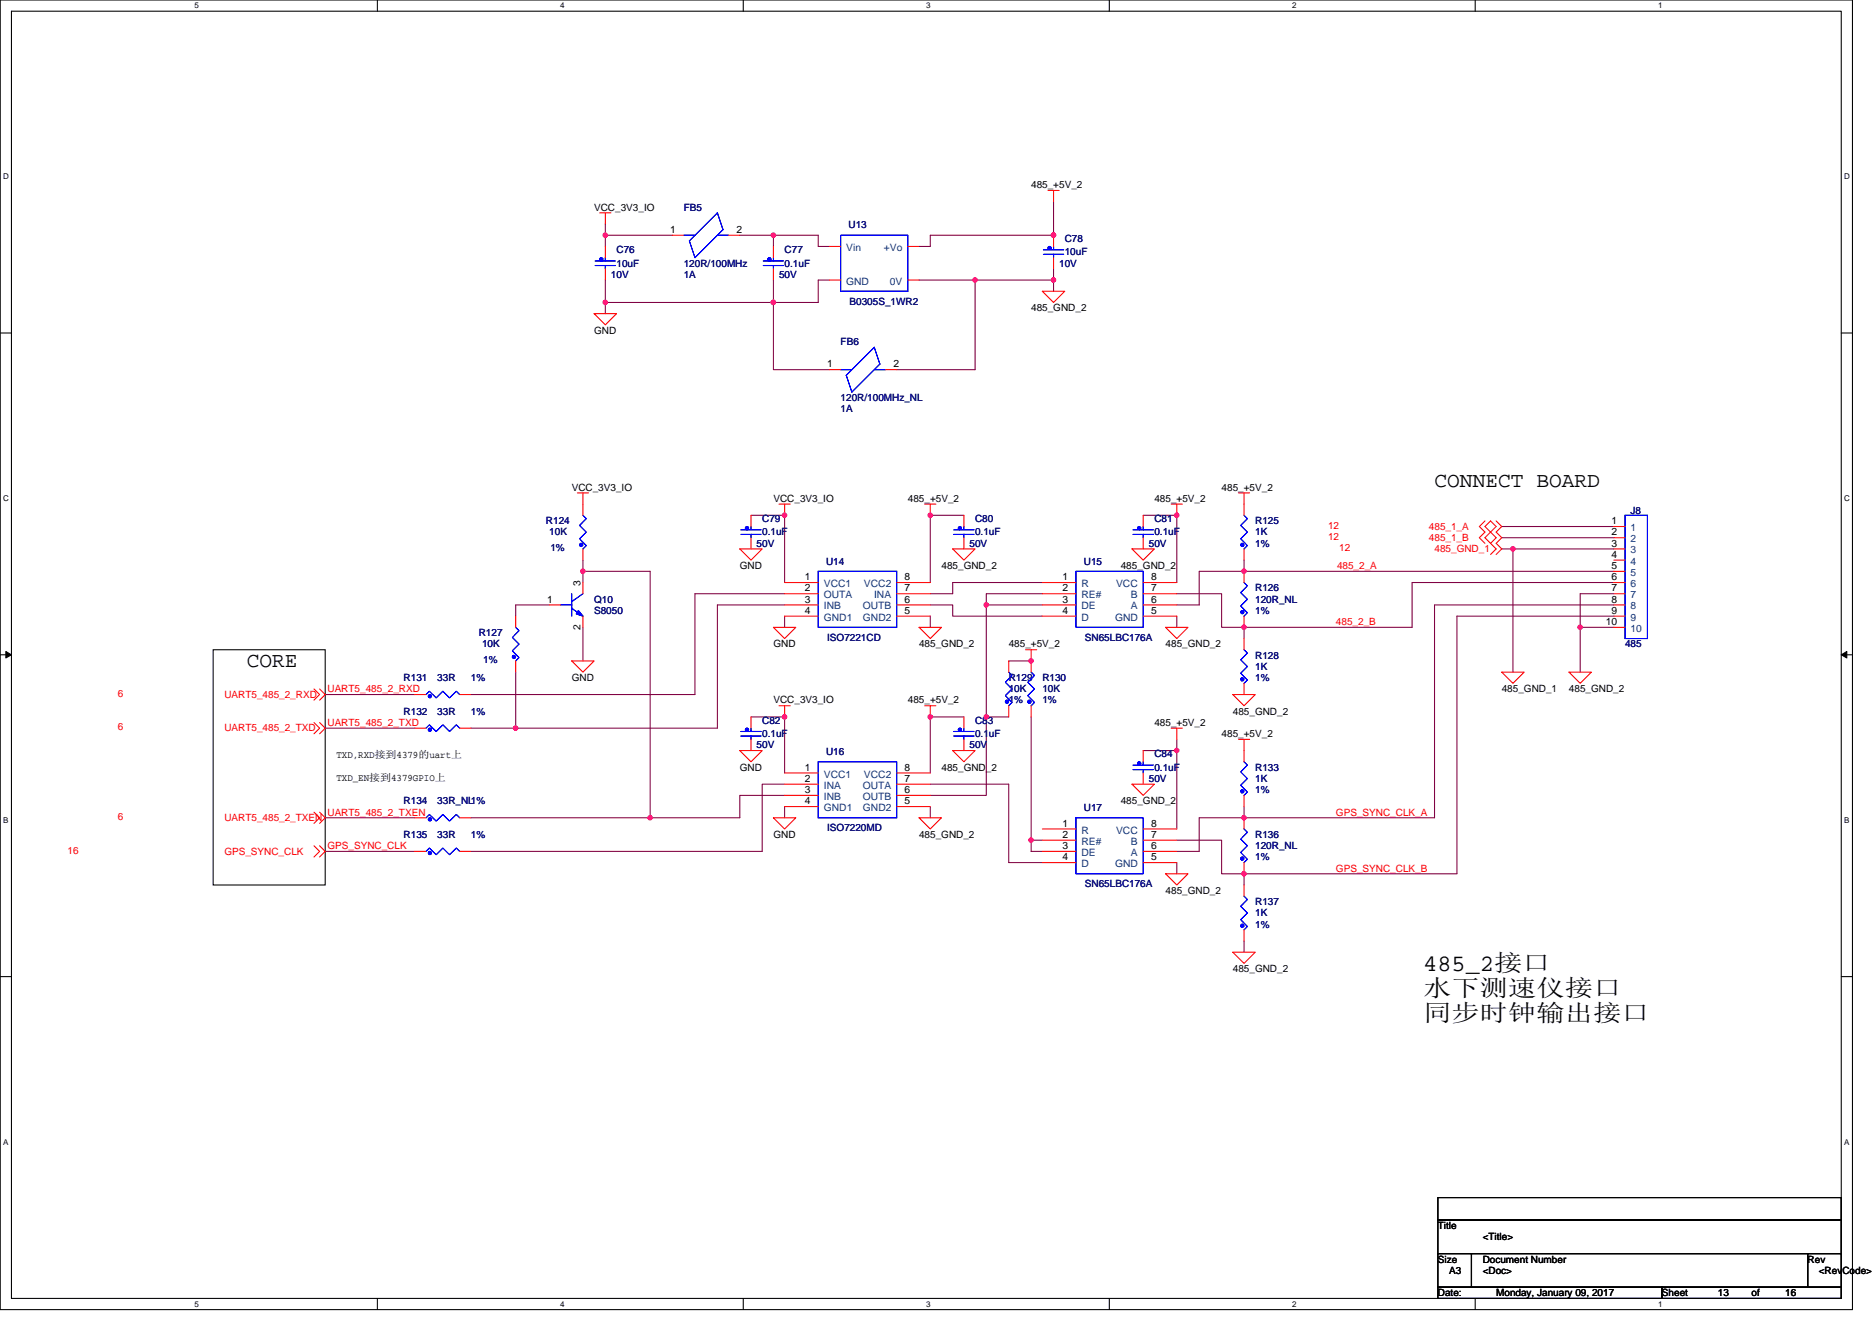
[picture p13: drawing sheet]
<svg xmlns="http://www.w3.org/2000/svg" width="297mm" height="210mm" viewBox="0 0 297 210" stroke-linecap="round" stroke-linejoin="round" font-family="sans-serif">
<defs><g id="words">
<g font-size="3.7">
<text x="225.8" y="154.1">485_2接口</text>
<text x="225.8" y="158.1">水下测速仪接口</text>
<text x="225.8" y="162.1">同步时钟输出接口</text>
</g>
<g font-size="3.4">
<text x="227.6" y="77.4">CONNECT BOARD</text>
<text x="39.2" y="105.8">CORE</text>
</g>
<g font-size="1.6">
<text x="163.6" y="29.9">485_+5V_2</text>
<text x="94.3" y="33.4">VCC_3V3_IO</text>
<text x="106.4" y="37">1</text>
<text x="116.9" y="37">2</text>
<text x="94.3" y="53">GND</text>
<text x="163.6" y="49.4">485_GND_2</text>
<text x="131.3" y="58.3">1</text>
<text x="141.7" y="58.3">2</text>
<text x="90.7" y="77.9">VCC_3V3_IO</text>
<text x="193.8" y="77.9">485_+5V_2</text>
<text x="122.7" y="79.7">VCC_3V3_IO</text>
<text x="144.1" y="79.7">485_+5V_2</text>
<text x="183.2" y="79.7">485_+5V_2</text>
<text x="255.7" y="83.2">1</text>
<text x="255.7" y="85">2</text>
<text x="255.7" y="86.7">3</text>
<text x="255.7" y="88.5">4</text>
<text x="86.8" y="95.6">1</text>
<text x="92.1" y="93" transform="rotate(-90 92.1 93)">3</text>
<text x="117.4" y="90.3">GND</text>
<text x="127.7" y="92.1">1</text>
<text x="127.7" y="93.9">2</text>
<text x="127.7" y="95.6">3</text>
<text x="143.5" y="95.6">6</text>
<text x="143.5" y="92.1">8</text>
<text x="143.5" y="93.9">7</text>
<text x="149.4" y="90.3">485_GND_2</text>
<text x="168.6" y="92.1">1</text>
<text x="168.6" y="93.9">2</text>
<text x="168.6" y="95.6">3</text>
<text x="177.8" y="90.3">485_GND_2</text>
<text x="182.6" y="95.6">6</text>
<text x="182.6" y="93.9">7</text>
<text x="182.6" y="92.1">8</text>
<text x="255.7" y="90.3">5</text>
<text x="255.7" y="92.1">6</text>
<text x="255.7" y="93.9">7</text>
<text x="255.7" y="95.6">8</text>
<text x="92.1" y="99.9" transform="rotate(-90 92.1 99.9)">2</text>
<text x="127.7" y="97.4">4</text>
<text x="143.5" y="97.4">5</text>
<text x="168.6" y="97.4">4</text>
<text x="182.6" y="97.4">5</text>
<text x="254.8" y="99.2">10</text>
<text x="255.7" y="97.4">9</text>
<text x="122.7" y="102.8">GND</text>
<text x="145.8" y="102.8">485_GND_2</text>
<text x="160.1" y="102.8">485_+5V_2</text>
<text x="185" y="102.8">485_GND_2</text>
<text x="90.7" y="108.1">GND</text>
<text x="122.7" y="111.7">VCC_3V3_IO</text>
<text x="144.1" y="111.7">485_+5V_2</text>
<text x="195.6" y="113.4">485_GND_2</text>
<text x="238.3" y="109.9">485_GND_1</text>
<text x="249" y="109.9">485_GND_2</text>
<text x="183.2" y="115.2">485_+5V_2</text>
<text x="193.8" y="117">485_+5V_2</text>
<text x="53.4" y="123.9">TXD_EN接到4379GPIO上</text>
<text x="53.4" y="120.4">TXD,RXD接到4379的uart上</text>
<text x="117.4" y="122.3">GND</text>
<text x="127.7" y="122.3">1</text>
<text x="127.7" y="124.1">2</text>
<text x="127.7" y="125.9">3</text>
<text x="143.5" y="125.9">6</text>
<text x="143.5" y="124.1">7</text>
<text x="143.5" y="122.3">8</text>
<text x="149.4" y="122.3">485_GND_2</text>
<text x="127.7" y="127.6">4</text>
<text x="143.5" y="127.6">5</text>
<text x="168.6" y="131.2">1</text>
<text x="177.8" y="127.7">485_GND_2</text>
<text x="182.6" y="131.2">8</text>
<text x="122.7" y="133">GND</text>
<text x="145.8" y="133">485_GND_2</text>
<text x="168.6" y="133">2</text>
<text x="168.6" y="134.7">3</text>
<text x="168.6" y="136.5">4</text>
<text x="182.6" y="136.5">5</text>
<text x="182.6" y="134.7">6</text>
<text x="182.6" y="133">7</text>
<text x="185" y="141.9">485_GND_2</text>
<text x="195.6" y="154.3">485_GND_2</text>
<text x="228.2" y="195.1">Title</text>
<text x="235.3" y="196.8">&lt;Title&gt;</text>
<text x="228.2" y="200.4">Size</text>
<text x="229.9" y="202.2">A3</text>
<text x="235.3" y="200.4">Document Number</text>
<text x="235.3" y="202.2">&lt;Doc&gt;</text>
<text x="286.8" y="200.4">Rev</text>
<text x="288.6" y="202.2">&lt;RevCode&gt;</text>
<text x="228.2" y="205.7">Date:</text>
<text x="237.4" y="205.7">Monday, January 09, 2017</text>
<text x="263.7" y="205.7">Sheet</text>
<text x="272.6" y="205.7">13</text>
<text x="277.9" y="205.7">of</text>
<text x="283.3" y="205.7">16</text>
</g>
<g font-size="1.6" fill="#000080">
<text x="108.5" y="33.4">FB5</text>
<text x="97.8" y="40.2">C76</text>
<text x="124.5" y="40.2">C77</text>
<text x="134.6" y="36.3">U13</text>
<text x="168.9" y="38.4">C78</text>
<text x="168.9" y="40.5">10uF</text>
<text x="96.9" y="44.1">10V</text>
<text x="97.8" y="42.3">10uF</text>
<text x="108.5" y="42.3">120R/100MHz</text>
<text x="108.5" y="44.1">1A</text>
<text x="123.6" y="44.1">50V</text>
<text x="124.5" y="42.3">0.1uF</text>
<text x="168.1" y="42.3">10V</text>
<text x="134.8" y="48.4">B0305S_1WR2</text>
<text x="133.4" y="54.8">FB6</text>
<text x="133.4" y="63.6">120R/100MHz_NL</text>
<text x="133.4" y="65.4">1A</text>
<text x="86.6" y="83.2">R124</text>
<text x="120.9" y="82.8">C79</text>
<text x="154.7" y="82.8">C80</text>
<text x="183.2" y="82.8">C81</text>
<text x="199.2" y="83.2">R125</text>
<text x="258.7" y="81.6">J8</text>
<text x="87.2" y="85">10K</text>
<text x="87.3" y="87.5">1%</text>
<text x="120.1" y="86.8">50V</text>
<text x="120.9" y="85">0.1uF</text>
<text x="131.1" y="89.6">U14</text>
<text x="153.8" y="86.8">50V</text>
<text x="154.7" y="85">0.1uF</text>
<text x="172" y="89.6">U15</text>
<text x="182.3" y="86.8">50V</text>
<text x="183.2" y="85">0.1uF</text>
<text x="199.2" y="85">1K</text>
<text x="199.2" y="86.8">1%</text>
<text x="94.3" y="95.7">Q10</text>
<text x="199.2" y="93.9">R126</text>
<text x="199.2" y="95.7">120R_NL</text>
<text x="76" y="101">R127</text>
<text x="94.3" y="97.4">S8050</text>
<text x="131.3" y="101.7">ISO7221CD</text>
<text x="172.1" y="101.7">SN65LBC176A</text>
<text x="199.2" y="97.4">1%</text>
<text x="76.5" y="102.8">10K</text>
<text x="76.7" y="105.3">1%</text>
<text x="199.2" y="104.5">R128</text>
<text x="199.2" y="106.3">1K</text>
<text x="257.8" y="102.8">485</text>
<text x="64" y="113.4">R132</text>
<text x="64" y="108.1">R131</text>
<text x="69.4" y="113.4">33R</text>
<text x="69.4" y="108.1">33R</text>
<text x="74.7" y="113.4">1%</text>
<text x="74.7" y="108.1">1%</text>
<text x="160.1" y="108.1">R129</text>
<text x="160.1" y="109.9">10K</text>
<text x="160.1" y="111.7">1%</text>
<text x="165.4" y="108.1">R130</text>
<text x="165.4" y="109.9">10K</text>
<text x="165.4" y="111.7">1%</text>
<text x="199.2" y="108.1">1%</text>
<text x="120.1" y="118.8">50V</text>
<text x="120.9" y="114.9">C82</text>
<text x="120.9" y="117">0.1uF</text>
<text x="131.1" y="119.8">U16</text>
<text x="153.8" y="118.8">50V</text>
<text x="154.7" y="114.9">C83</text>
<text x="154.7" y="117">0.1uF</text>
<text x="182.3" y="124.1">50V</text>
<text x="183.2" y="120.2">C84</text>
<text x="183.2" y="122.3">0.1uF</text>
<text x="199.2" y="122.3">R133</text>
<text x="199.2" y="124.1">1K</text>
<text x="199.2" y="125.9">1%</text>
<text x="64" y="127.7">R134</text>
<text x="69.4" y="127.7">33R_NL1%</text>
<text x="131.3" y="131.9">ISO7220MD</text>
<text x="172" y="128.7">U17</text>
<text x="64" y="133">R135</text>
<text x="69.4" y="133">33R</text>
<text x="74.7" y="133">1%</text>
<text x="199.2" y="133">R136</text>
<text x="199.2" y="134.8">120R_NL</text>
<text x="199.2" y="136.5">1%</text>
<text x="172.1" y="140.8">SN65LBC176A</text>
<text x="199.2" y="143.7">R137</text>
<text x="199.2" y="145.4">1K</text>
<text x="199.2" y="147.2">1%</text>
</g>
<g font-size="1.6" fill="#004080">
<text x="134.3" y="39.8">Vin</text>
<text x="140.3" y="39.8">+Vo</text>
<text x="134.3" y="45.2">GND</text>
<text x="141.2" y="45.2">0V</text>
<text x="258.7" y="84.3">1</text>
<text x="258.7" y="86.1">2</text>
<text x="258.7" y="87.8">3</text>
<text x="258.7" y="89.6">4</text>
<text x="130.7" y="93.2">VCC1</text>
<text x="130.7" y="95">OUTA</text>
<text x="137.1" y="93.2">VCC2</text>
<text x="138.7" y="95">INA</text>
<text x="171.6" y="93.2">R</text>
<text x="171.6" y="95">RE#</text>
<text x="177.1" y="93.2">VCC</text>
<text x="179.4" y="95">B</text>
<text x="258.7" y="91.4">5</text>
<text x="258.7" y="93.2">6</text>
<text x="258.7" y="95">7</text>
<text x="130.7" y="96.7">INB</text>
<text x="130.7" y="98.5">GND1</text>
<text x="136.9" y="96.7">OUTB</text>
<text x="136.9" y="98.5">GND2</text>
<text x="171.6" y="96.7">DE</text>
<text x="171.6" y="98.5">D</text>
<text x="176.9" y="98.5">GND</text>
<text x="179.4" y="96.7">A</text>
<text x="258.7" y="96.7">8</text>
<text x="258.7" y="98.5">9</text>
<text x="258.7" y="100.3">10</text>
<text x="130.7" y="123.4">VCC1</text>
<text x="130.7" y="125.2">INA</text>
<text x="136.9" y="125.2">OUTA</text>
<text x="137.1" y="123.4">VCC2</text>
<text x="130.7" y="127">INB</text>
<text x="130.7" y="128.7">GND1</text>
<text x="136.9" y="127">OUTB</text>
<text x="136.9" y="128.7">GND2</text>
<text x="171.6" y="132.3">R</text>
<text x="171.6" y="134.1">RE#</text>
<text x="171.6" y="135.8">DE</text>
<text x="171.6" y="137.6">D</text>
<text x="176.9" y="137.6">GND</text>
<text x="177.1" y="132.3">VCC</text>
<text x="179.4" y="135.8">A</text>
<text x="179.4" y="134.1">B</text>
</g>
<g font-size="1.6" fill="#f00">
<text x="210.7" y="83.9">12</text>
<text x="210.7" y="85.7">12</text>
<text x="212.5" y="87.5">12</text>
<text x="226.7" y="84.1">485_1_A</text>
<text x="226.7" y="85.9">485_1_B</text>
<text x="227.6" y="87.7">485_GND_1</text>
<text x="212.2" y="90.3">485_2_A</text>
<text x="212" y="99.2">485_2_B</text>
<text x="18.7" y="110.6">6</text>
<text x="35.6" y="110.8">UART5_485_2_RXD</text>
<text x="52" y="109.9">UART5_485_2_RXD</text>
<text x="18.7" y="115.9">6</text>
<text x="35.6" y="116.1">UART5_485_2_TXD</text>
<text x="52" y="115.2">UART5_485_2_TXD</text>
<text x="18.7" y="130.2">6</text>
<text x="35.6" y="130.3">UART5_485_2_TXEN</text>
<text x="52" y="129.4">UART5_485_2_TXEN</text>
<text x="212" y="129.4">GPS_SYNC_CLK_A</text>
<text x="10.7" y="135.5">16</text>
<text x="35.6" y="135.7">GPS_SYNC_CLK</text>
<text x="52" y="134.8">GPS_SYNC_CLK</text>
<text x="212" y="138.3">GPS_SYNC_CLK_B</text>
</g>
<g font-size="1.3">
<text x="30.8" y="1.3">5</text>
<text x="88.9" y="1.3">4</text>
<text x="147" y="1.3">3</text>
<text x="205" y="1.3">2</text>
<text x="263.1" y="1.3">1</text>
<text x=".5" y="28.4">D</text>
<text x="292.6" y="28.4">D</text>
<text x=".5" y="79.5">C</text>
<text x="292.6" y="79.5">C</text>
<text x=".5" y="130.6">B</text>
<text x="292.6" y="130.6">B</text>
<text x=".5" y="181.7">A</text>
<text x="292.6" y="181.7">A</text>
<text x="30.8" y="207.4">5</text>
<text x="88.9" y="207.4">4</text>
<text x="147" y="207.4">3</text>
<text x="205" y="207.4">2</text>
<text x="263.1" y="207.4">1</text>
</g>
</g></defs>
<path d="M0 0h293.9v207.9h-293.9zM1.8 1.8h290.4v204.3h-290.4z" fill="none" stroke="#000" stroke-width=".17"/>
<g fill="#fff">
<path d="M30.8 .2h.7v1.4h-.7z"/>
<path d="M30.8 206.3h.7v1.4h-.7z"/>
</g>
<path d="M59.9 0v1.8M59.9 206.1v1.8" fill="none" stroke="#000" stroke-width=".17"/>
<g fill="#fff">
<path d="M88.9 .2h.7v1.4h-.7z"/>
<path d="M88.9 206.3h.7v1.4h-.7z"/>
</g>
<path d="M117.9 0v1.8M117.9 206.1v1.8" fill="none" stroke="#000" stroke-width=".17"/>
<g fill="#fff">
<path d="M147 .2h.7v1.4h-.7z"/>
<path d="M147 206.3h.7v1.4h-.7z"/>
</g>
<path d="M176 0v1.8M176 206.1v1.8" fill="none" stroke="#000" stroke-width=".17"/>
<g fill="#fff">
<path d="M205 .2h.7v1.4h-.7z"/>
<path d="M205 206.3h.7v1.4h-.7z"/>
</g>
<path d="M234.1 0v1.8M234.1 206.1v1.8" fill="none" stroke="#000" stroke-width=".17"/>
<g fill="#fff">
<path d="M263.1 .2h.7v1.4h-.7z"/>
<path d="M263.1 206.3h.7v1.4h-.7z"/>
<path d="M.5 27.3h.9v1.4h-.9z"/>
<path d="M292.6 27.3h.9v1.4h-.9z"/>
<path d="M.5 78.4h.9v1.4h-.9z"/>
<path d="M292.6 78.4h.9v1.4h-.9z"/>
</g>
<path d="M0 52.9h1.8M292.2 52.9h1.7" fill="none" stroke="#000" stroke-width=".17"/>
<g fill="#fff">
<path d="M.5 129.5h.8v1.4h-.8z"/>
<path d="M292.6 129.5h.9v1.4h-.9z"/>
</g>
<path d="M0 103.9h1.8M292.2 103.9h1.7" fill="none" stroke="#000" stroke-width=".17"/>
<path d="M.9 103.4l.9 .5-.9 .5zM292.2 103.9l.8-.5v1z" fill="#000" stroke="#000" stroke-width=".16"/>
<g fill="#fff">
<path d="M.5 180.5h.8v1.4h-.8z"/>
<path d="M292.6 180.5h.9v1.4h-.9z"/>
</g>
<path d="M33.8 103.1h17.8v37.4h-17.8zM0 155h1.8M292.2 155h1.7M228.2 190.1h64v3.5h-64zM228.2 193.6h64v5.4h-64zM228.2 199h5.3v5.3h-5.3zM233.5 199h53.3v5.3h-53.3zM286.8 199h5.4v5.3h-5.4zM228.2 204.3h35.5v1.8h-35.5zM263.7 204.3h28.5v1.8h-28.5z" fill="none" stroke="#000" stroke-width=".17"/>
<g fill="none" stroke="#800040" stroke-width=".17">
<path d="M96.1 37.3h10.6M96.1 35.6v1.7M96.1 37.3v1.8M117.4 37.3h5.3M122.7 37.3v1.8M122.7 37.3h7.1v1.8h1.8M167.2 32v5.3h-19.6v1.8h-1.8M96.1 44.5v3.5M96.1 48v1.8M96.1 48h26.6M122.7 48v10.7h8.9M122.7 44.5v3.5"/>
<path d="M131.6 44.4h-1.8v3.6h-7.1M145.8 44.4h8.9v14.3h-12.4M154.7 44.5h12.5M167.2 44.4v1.8M167.2 42.7v1.7M87.2 96h-5.4v1.8M92.5 90.7h10.7v39.1M92.5 99.6v5.3M92.5 90.7v1.8M92.5 88.9v1.8M119.2 81.8h5.3v10.7M124.5 96h-10.7v19.6h-32"/>
<path d="M124.5 94.2h-14.2v16h-35.6M124.5 97.8v1.8M147.6 96h3.6v1.8h14.2M147.6 97.8v1.8M152.9 81.8h-5.3v10.7M156.5 96v17.8M165.4 92.5h-14.2v1.7h-3.6M165.4 94.2h-8.9v1.8h8.9M181.4 81.8h5.3v10.7M186.7 94.2h7.1v5.4h3.6M186.7 97.8v1.8M197.4 90.7h58.7"/>
<path d="M197.4 90.7h-7.1v5.3h-3.6M197.4 88.9v1.8M197.4 99.6v1.7M238.3 87.1h1.8M238.3 83.6h17.8M238.3 85.3h17.8M240.1 87.1h16M240.1 87.1v19.6M250.7 99.6h5.4M250.7 99.6v7.1M256.1 92.5h-32v7.1h-26.7M256.1 96h-28.5v33.8h-30.2"/>
<path d="M256.1 97.8h-24.9v40.9h-33.8M256.1 94.2h-5.4v5.4M51.6 115.6h14.2M51.6 110.2h14.2M74.7 115.6h7.1M81.8 106.7v8.9M119.2 113.8h5.3v8.9M152.9 113.8h-5.3v8.9M156.5 113.8v12.4h-8.9M156.5 113.8h3.6M160.1 104.9h3.5M163.6 113.8v19.5"/>
<path d="M181.4 119.1h5.3M186.7 119.1v12.5M186.7 117.3v1.8M51.6 129.8h14.2M51.6 135.1h14.2M74.7 129.8h28.5M124.5 124.5h-3.6v10.6h-46.2M124.5 126.2h-7.1v3.6h-14.2M124.5 128v1.8M147.6 124.5h12.5v12.4h5.3M147.6 128v1.8M163.6 133.4v1.7h1.8"/>
<path d="M163.6 133.3h1.8M186.7 136.9v1.8M186.7 133.4h7.1v5.3h3.6M197.4 129.8h-7.1v5.3h-3.6M197.4 128v1.8M197.4 138.7v1.8M197.4 149.4v1.7"/>
</g>
<g fill="#f0f" stroke="#f0f" stroke-width=".17">
<circle cx="167.2" cy="44.4" r=".35"/>
<circle cx="154.7" cy="44.4" r=".35"/>
<circle cx="122.7" cy="37.3" r=".35"/>
<circle cx="96" cy="37.3" r=".35"/>
<circle cx="122.7" cy="48" r=".35"/>
<circle cx="96" cy="48" r=".35"/>
<circle cx="167.2" cy="37.3" r=".35"/>
<circle cx="197.4" cy="90.7" r=".35"/>
<circle cx="197.4" cy="99.6" r=".35"/>
<circle cx="197.4" cy="129.8" r=".35"/>
<circle cx="197.4" cy="138.7" r=".35"/>
<circle cx="103.2" cy="129.8" r=".35"/>
<circle cx="81.8" cy="115.6" r=".35"/>
<circle cx="124.5" cy="81.8" r=".35"/>
<circle cx="124.5" cy="113.8" r=".35"/>
<circle cx="163.6" cy="133.3" r=".35"/>
<circle cx="163.6" cy="104.9" r=".35"/>
<circle cx="92.5" cy="90.7" r=".35"/>
<circle cx="156.5" cy="113.8" r=".35"/>
<circle cx="156.5" cy="96" r=".35"/>
<circle cx="147.6" cy="81.8" r=".35"/>
<circle cx="186.7" cy="81.8" r=".35"/>
<circle cx="147.6" cy="113.8" r=".35"/>
<circle cx="186.7" cy="119.1" r=".35"/>
<circle cx="240.1" cy="87.1" r=".35"/>
<circle cx="250.7" cy="99.6" r=".35"/>
</g>
<g fill="none" stroke="#f00" stroke-width=".17">
<path d="M95.2 33.8h1.7M96.1 33.8v1.8M96.1 39.1v1.8M106.7 37.3h1.8M115.6 37.3h1.8M122.7 39.1v1.8M131.6 39.1h1.8M144.1 39.1h1.7M166.3 30.2h1.8M167.2 30.2v1.8M167.2 37.3v1.8M94.3 49.8h3.5l-1.7 1.8z"/>
<path d="M96.1 42.7v1.7M122.7 42.7v1.7M131.6 44.4h1.8M131.6 58.7h1.8M140.5 58.7h1.8M144.1 44.4h1.7M165.4 46.2h3.5l-1.7 1.8zM167.2 40.9v1.8M91.6 78.2h1.8M92.5 78.2v3.6M196.5 78.2h1.8M197.4 78.2v3.6"/>
<path d="M81.8 97.8v1.8M87.2 96h1.7M92.5 92.5v1.7M92.5 97.8v1.8M92.5 87.1v1.8M117.4 87.1h3.5l-1.7 1.8zM119.2 81.8v1.8M119.2 85.3v1.8M122.7 99.6h3.6l-1.8 1.7zM123.6 80h1.8M124.5 92.5h5.3M124.5 94.2h5.3"/>
<path d="M124.5 96h5.3M124.5 97.8h5.3M124.5 80v1.8M142.3 97.8h5.3M142.3 96h5.3M142.3 94.2h5.3M142.3 92.5h5.3M145.8 99.6h3.6l-1.8 1.7zM146.7 80h1.8M147.6 80v1.8M151.2 87.1h3.5l-1.8 1.8zM152.9 81.8v1.8"/>
<path d="M152.9 85.3v1.8M165.4 92.5h5.3M165.4 94.2h5.3M165.4 96h5.3M165.4 97.8h5.3M179.6 87.1h3.6l-1.8 1.8zM181.4 81.8v1.8M181.4 85.3v1.8M181.4 97.8h5.3M181.4 96h5.3M181.4 94.2h5.3M181.4 92.5h5.3"/>
<path d="M185 99.6h3.5l-1.8 1.7zM185.8 80h1.8M186.7 80v1.8M197.4 87.1v1.8M197.4 97.8v1.8M197.4 90.7v1.8M235.6 82.7l-.9 .9 .9 .9-.9 .8 .9 .9M236.5 84.5l.9 .8-.9 .9M236.5 86.2l.9 .9-.9 .9M236.5 82.7l.9 .9-.9 .9-.9-.9zM236.5 84.5l-.9 .8 .9 .9M237.4 82.7l.9 .9-.9 .9 .9 .8-.9 .9 .9 .9-.9 .9"/>
<path d="M256.1 83.6h1.7M256.1 85.3h1.7M256.1 87.1h1.7M256.1 88.9h1.7M256.1 90.7h1.7M256.1 92.5h1.7M256.1 94.2h1.7M256.1 96h1.7M256.1 97.8h1.7M256.1 99.6h1.7M49.8 114.7l.9 .9-.9 .9M49.8 109.3l.9 .9-.9 .9"/>
<path d="M50.7 114.7l.9 .9-.9 .9M50.7 109.3l.9 .9-.9 .9M65.8 115.6h1.8M65.8 110.2h1.8M72.9 115.6h1.8M72.9 110.2h1.8M81.8 104.9v1.8M90.7 104.9h3.6l-1.8 1.8zM117.4 119.1h3.5l-1.7 1.8zM119.2 113.8v1.8M119.2 117.3v1.8M123.6 112h1.8"/>
<path d="M124.5 112v1.8M146.7 112h1.8M147.6 112v1.8M151.2 119.1h3.5l-1.8 1.8zM152.9 113.8v1.8M152.9 117.3v1.8M160.1 112v1.8M160.1 104.9v1.8M162.7 103.1h1.8M163.6 103.1v3.6M163.6 112v1.8M181.4 119.1v1.8"/>
<path d="M185.8 115.6h1.8M186.7 115.6v1.7M195.6 110.2h3.6l-1.8 1.8zM196.5 117.3h1.8M197.4 117.3v3.6M197.4 108.5v1.7M197.4 101.3v1.8M238.3 106.7h3.5l-1.7 1.8zM249 106.7h3.5l-1.8 1.8zM49.8 134.2l.9 .9-.9 .9M49.8 128.9l.9 .9-.9 .9M50.7 134.2l.9 .9-.9 .9"/>
<path d="M50.7 128.9l.9 .9-.9 .9M65.8 135.1h1.8M65.8 129.8h1.8M72.9 135.1h1.8M72.9 129.8h1.8M122.7 129.8h3.6l-1.8 1.8zM124.5 122.7h5.3M124.5 124.5h5.3M124.5 126.2h5.3M124.5 128h5.3M142.3 128h5.3M142.3 126.2h5.3"/>
<path d="M142.3 124.5h5.3M142.3 122.7h5.3M145.8 129.8h3.6l-1.8 1.8zM165.4 131.6h5.3M165.4 133.3h5.3M165.4 135.1h5.3M165.4 136.9h5.3M179.6 124.5h3.6l-1.8 1.7zM181.4 136.9h5.3M181.4 135.1h5.3M181.4 133.3h5.3M181.4 131.6h5.3"/>
<path d="M181.4 122.7v1.8M185 138.7h3.5l-1.8 1.8zM197.4 126.2v1.8M197.4 136.9v1.8M197.4 129.8v1.8M195.6 151.1h3.6l-1.8 1.8zM197.4 147.6v1.8M197.4 140.5v1.7"/>
</g>
<g fill="none" stroke="#00f" stroke-width=".17">
<path d="M108.5 37.3h1.8M109.4 38.2l4.4-4.4 .9 2.6-4.4 4.5zM113.8 37.3h1.8M133.4 37.3h10.7v8.9h-10.7zM165.6 39.6h3.2M167.2 39.1v.5M94.4 42.1h3.3M94.4 41.4h3.3M96.1 42.1v.6M96.1 40.9v.5M121.1 42.1h3.2M121.1 41.4h3.2"/>
<path d="M122.7 42.1v.6M122.7 40.9v.5M133.4 58.7h1.8M138.7 58.7h1.8M138.7 55.1l.9 2.7-4.4 4.4-.9-2.6zM165.6 40.4h3.2M167.2 40.4v.5M81.8 99.6l.6 .5-1.1 1.1 1.1 1-1.1 1.1 1.1 1.1-.6 .5M88.9 96h1.8M90.7 96.5l1.8 1.3M90.7 94.2v3.6M92.5 94.2l-1.8 1.3"/>
<path d="M92.5 81.8l.5 .5-1 1.1 1 1.1-1 1 1 1.1-.5 .5M117.6 84.8h3.2M117.6 84.1h3.2M119.2 84.8v.5M119.2 83.6v.5M129.8 90.7h12.5v8.9h-12.5zM151.3 84.8h3.3M151.3 84.1h3.3M152.9 84.8v.5M152.9 83.6v.5M170.7 90.7h10.7v8.9h-10.7zM179.8 84.8h3.2"/>
<path d="M179.8 84.1h3.2M181.4 84.8v.5M181.4 83.6v.5M197.4 81.8l.5 .5-1 1.1 1 1.1-1 1 1 1.1-.5 .5M197.4 92.5l.5 .5-1 1.1 1 1-1 1.1 1 1.1-.5 .5M257.8 81.8h3.6v19.5h-3.6zM67.6 115.6l.5-.6 1.1 1.1 1.1-1.1 1 1.1 1.1-1.1 .5 .6M67.6 110.2l.5-.5 1.1 1.1 1.1-1.1 1 1.1 1.1-1.1 .5 .5M117.6 116.8h3.2M117.6 116.1h3.2M119.2 116.8v.5M119.2 115.6v.5"/>
<path d="M151.3 116.8h3.3M151.3 116.1h3.3M152.9 116.8v.5M152.9 115.6v.5M160.1 106.7l.5 .5-1.1 1.1 1.1 1-1.1 1.1 1.1 1.1-.5 .5M163.6 106.7l.5 .5-1 1.1 1 1-1 1.1 1 1.1-.5 .5M197.4 103.1l.5 .6-1 1 1 1.1-1 1 1 1.1-.5 .6M67.6 135.1l.5-.5 1.1 1.1 1.1-1.1 1 1.1 1.1-1.1 .5 .5M67.6 129.8l.5-.5 1.1 1 1.1-1 1 1 1.1-1 .5 .5M129.8 120.9h12.5v8.9h-12.5zM170.7 129.8h10.7v8.9h-10.7zM179.8 122.2h3.2"/>
<path d="M179.8 121.4h3.2M181.4 122.2v.5M181.4 120.9v.5M197.4 120.9l.5 .5-1 1.1 1 1.1-1 1 1 1.1-.5 .5M197.4 131.6l.5 .5-1 1.1 1 1-1 1.1 1 1.1-.5 .5M197.4 142.2l.5 .6-1 1 1 1.1-1 1.1 1 1-.5 .6"/>
</g>
<g fill="#00f" stroke="#00f" stroke-width=".17">
<path d="M91.8 96.9l.7 .9-1.1-.4z" fill-rule="evenodd"/>
<path d="M91.8 96.9l.7 .9-1.1-.4z" fill-rule="evenodd"/>
<circle cx="159.8" cy="111.4" r=".25"/>
<circle cx="163.3" cy="111.4" r=".25"/>
<circle cx="68.2" cy="135.4" r=".25"/>
<circle cx="180.8" cy="83.8" r=".25"/>
<circle cx="152.3" cy="115.8" r=".25"/>
<circle cx="197.1" cy="86.5" r=".25"/>
<circle cx="197.1" cy="107.8" r=".25"/>
<circle cx="95.4" cy="41.1" r=".25"/>
<circle cx="68.2" cy="115.8" r=".25"/>
<circle cx="81.6" cy="104.3" r=".25"/>
<circle cx="118.5" cy="83.8" r=".25"/>
<circle cx="68.2" cy="110.5" r=".25"/>
<circle cx="152.3" cy="83.8" r=".25"/>
<circle cx="68.2" cy="130" r=".25"/>
<circle cx="197.1" cy="125.6" r=".25"/>
<circle cx="92.2" cy="86.5" r=".25"/>
<circle cx="122.1" cy="41.1" r=".25"/>
<circle cx="197.1" cy="136.3" r=".25"/>
<circle cx="180.8" cy="121.2" r=".25"/>
<circle cx="166.5" cy="39.4" r=".25"/>
<circle cx="197.1" cy="97.2" r=".25"/>
<circle cx="197.1" cy="146.9" r=".25"/>
<circle cx="118.5" cy="115.8" r=".25"/>
</g>
<use href="#words"/>
</svg>
